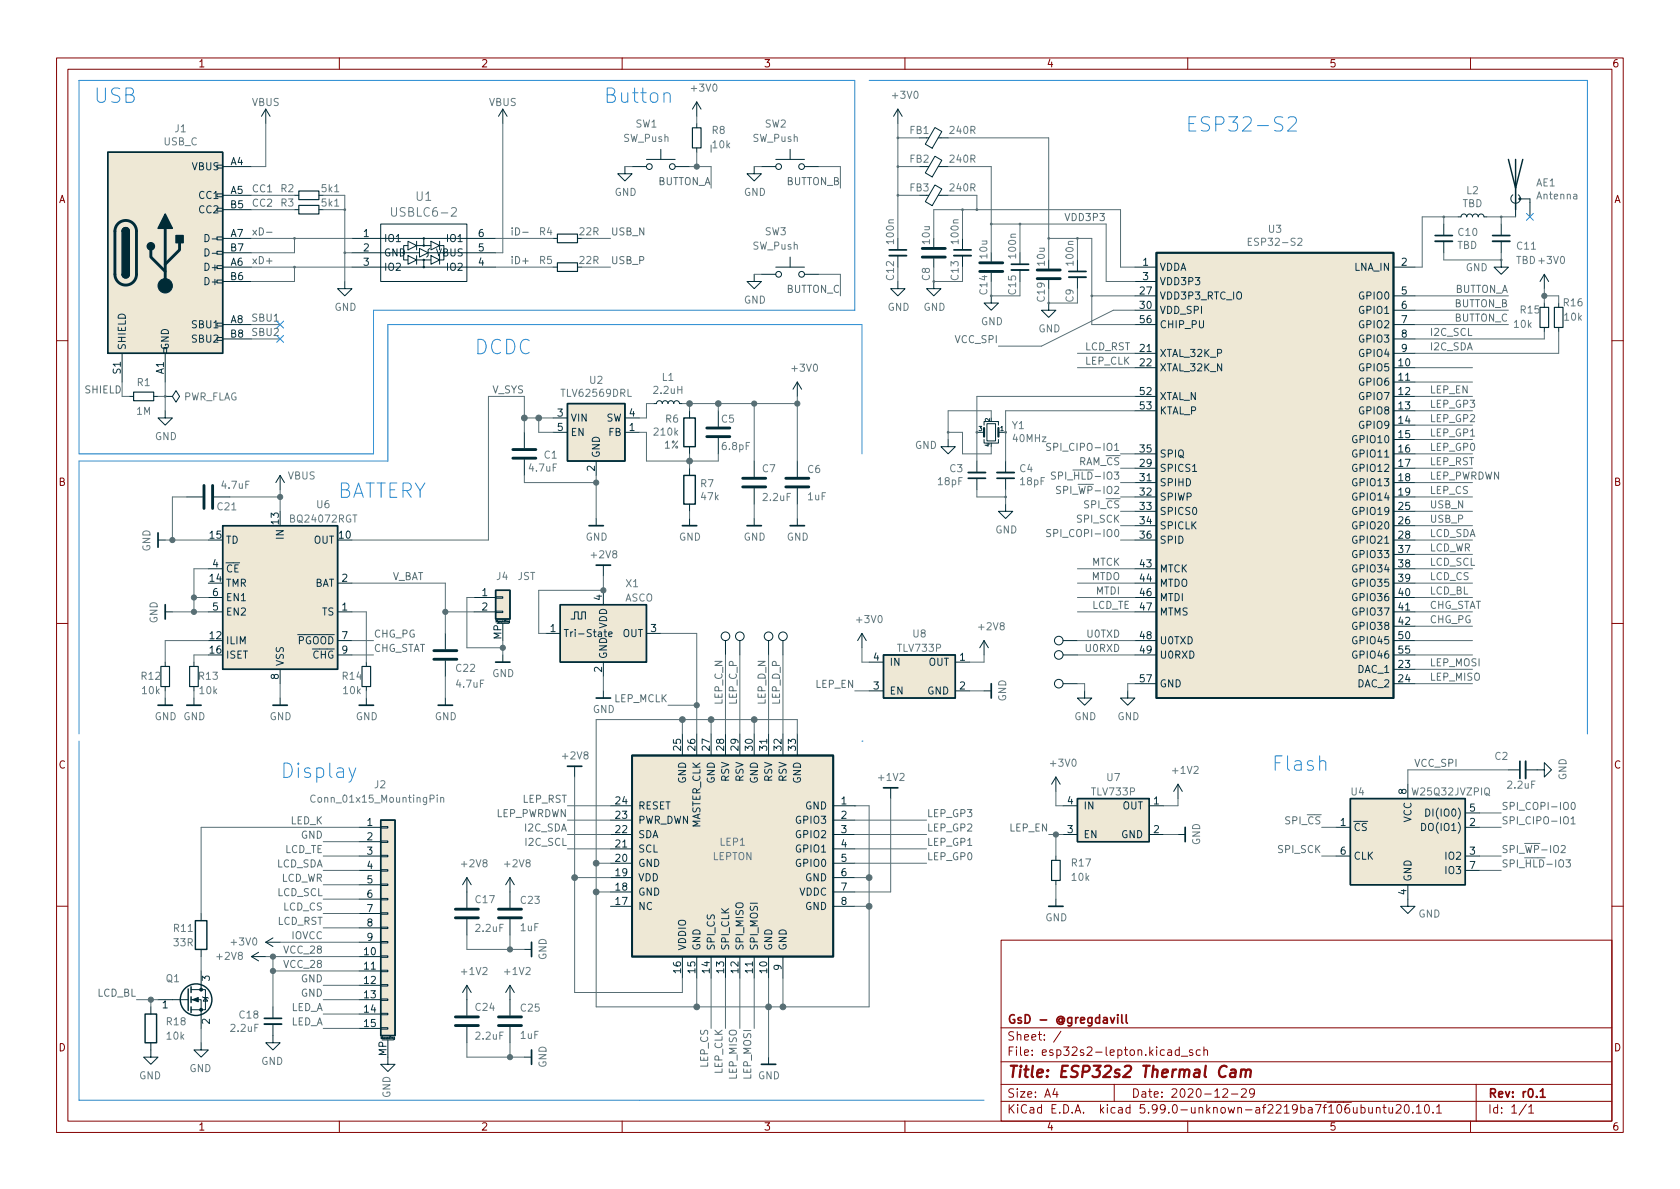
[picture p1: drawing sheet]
<svg xmlns="http://www.w3.org/2000/svg" width="297mm" height="210mm" viewBox="0 0 297 210" stroke-linecap="round" stroke-linejoin="round" font-family="sans-serif">
<defs><g id="words">
<g font-size="3.5" fill="#268bd2">
<text x="16.5" y="18.2">USB</text>
<text x="106.7" y="18.2">Button</text>
<text x="209.5" y="23.3">ESP32-S2</text>
<text x="83.8" y="62.7">DCDC</text>
<text x="59.7" y="88.1">BATTERY</text>
<text x="49.5" y="137.6">Display</text>
<text x="224.8" y="136.3">Flash</text>
</g>
<text font-size="2.8" fill="#840000" x="178" y="190.6">Title: ESP32s2 Thermal Cam</text>
<g font-size="2.1" fill="#657b83">
<text x="73.6" y="35.5">U1</text>
<text x="69.7" y="38.3">USBLC6-2</text>
</g>
<g font-size="2.1" fill="#840000">
<text x="178" y="184">Sheet: /</text>
<text x="178" y="181">GsD - @gregdavill</text>
<text x="178" y="186.7">File: esp32s2-lepton.kicad_sch</text>
<text x="178" y="196.9">KiCad E.D.A. kicad 5.99.0-unknown-af2219ba7f~106~ubuntu20.10.1</text>
<text x="178" y="194.1">Size: A4</text>
<text x="200" y="194.1">Date: 2020-12-29</text>
<text x="263" y="194.1">Rev: r0.1</text>
<text x="263" y="196.9">Id: 1/1</text>
</g>
<g font-size="1.8" fill="#840000">
<text x="35" y="11.9">1</text>
<text x="85" y="11.9">2</text>
<text x="135" y="11.9">3</text>
<text x="185" y="11.9">4</text>
<text x="235" y="11.9">5</text>
<text x="285" y="11.9">6</text>
<text x="10.3" y="35.9">A</text>
<text x="285.3" y="35.9">A</text>
<text x="10.3" y="85.9">B</text>
<text x="285.3" y="85.9">B</text>
<text x="10.3" y="135.9">C</text>
<text x="285.3" y="135.9">C</text>
<text x="10.3" y="185.9">D</text>
<text x="285.3" y="185.9">D</text>
<text x="35" y="199.9">1</text>
<text x="85" y="199.9">2</text>
<text x="135" y="199.9">3</text>
<text x="185" y="199.9">4</text>
<text x="235" y="199.9">5</text>
<text x="285" y="199.9">6</text>
</g>
<g font-size="1.8" fill="#657b83">
<text x="122.4" y="16.2">+3V0</text>
<text x="157.9" y="17.5">+3V0</text>
<text x="30.9" y="23.4">J1</text>
<text x="44.5" y="18.7">VBUS</text>
<text x="86.4" y="18.7">VBUS</text>
<text x="112.4" y="22.5">SW1</text>
<text x="125.9" y="23.7">R8</text>
<text x="135.2" y="22.5">SW2</text>
<text x="160.9" y="23.7">FB1</text>
<text x="168.1" y="23.7">240R</text>
<text x="28.9" y="25.7">USB_C</text>
<text x="110.2" y="25.1">SW_Push</text>
<text x="126.1" y="26.2">10k</text>
<text x="133.1" y="25.1">SW_Push</text>
<text x="160.9" y="28.8">FB2</text>
<text x="168.1" y="28.8">240R</text>
<text x="49.7" y="34">R2</text>
<text x="56.9" y="34">5k1</text>
<text x="108.7" y="34.6">GND</text>
<text x="131.5" y="34.6">GND</text>
<text x="160.9" y="33.8">FB3</text>
<text x="168.1" y="33.8">240R</text>
<text x="259.3" y="34.3">L2</text>
<text x="271.6" y="32.9">AE1</text>
<text x="271.8" y="35.2">Antenna</text>
<text x="49.7" y="36.5">R3</text>
<text x="56.9" y="36.5">5k1</text>
<text x="95.4" y="41.6">R4</text>
<text x="102.5" y="41.6">22R</text>
<text x="135.2" y="41.6">SW3</text>
<text x="224.3" y="41.2">U3</text>
<text x="257.9" y="41.7">C10</text>
<text x="258.5" y="36.6">TBD</text>
<text x="95.4" y="46.7">R5</text>
<text x="102.5" y="46.7">22R</text>
<text x="133.1" y="44.1">SW_Push</text>
<text x="158" y="43" transform="rotate(-90 158 43)">100n</text>
<text x="164.4" y="43.1" transform="rotate(-90 164.4 43.1)">10u</text>
<text x="169.5" y="43" transform="rotate(-90 169.5 43)">100n</text>
<text x="174.6" y="45.6" transform="rotate(-90 174.6 45.6)">10u</text>
<text x="179.6" y="45.5" transform="rotate(-90 179.6 45.5)">100n</text>
<text x="184.7" y="46.9" transform="rotate(-90 184.7 46.9)">10u</text>
<text x="189.8" y="46.8" transform="rotate(-90 189.8 46.8)">100n</text>
<text x="221.3" y="43.5">ESP32-S2</text>
<text x="257.6" y="44">TBD</text>
<text x="259.1" y="47.9">GND</text>
<text x="268" y="46.7">TBD +3V0</text>
<text x="268.3" y="44.1">C11</text>
<text x="131.5" y="53.7">GND</text>
<text x="158" y="49.5" transform="rotate(-90 158 49.5)">C12</text>
<text x="164.4" y="49.6" transform="rotate(-90 164.4 49.6)">C8</text>
<text x="169.5" y="49.5" transform="rotate(-90 169.5 49.5)">C13</text>
<text x="174.6" y="52" transform="rotate(-90 174.6 52)">C14</text>
<text x="179.6" y="52" transform="rotate(-90 179.6 52)">C15</text>
<text x="184.7" y="53.3" transform="rotate(-90 184.7 53.3)">C19</text>
<text x="189.8" y="53.4" transform="rotate(-90 189.8 53.4)">C9</text>
<text x="59.1" y="55">GND</text>
<text x="156.9" y="55">GND</text>
<text x="163.3" y="55">GND</text>
<text x="173.4" y="57.5">GND</text>
<text x="183.6" y="58.8">GND</text>
<text x="267.8" y="58">10k</text>
<text x="268.9" y="55.4">R15</text>
<text x="276.5" y="54.2">R16</text>
<text x="276.7" y="56.7">10k</text>
<text x="140.2" y="65.7">+3V0</text>
<text x="24.3" y="68.3">R1</text>
<text x="32.3" y="70.8">PWR_FLAG</text>
<text x="99.5" y="70.2">TLV62569DRL</text>
<text x="104.3" y="67.9">U2</text>
<text x="115.7" y="69.6">2.2uH</text>
<text x="117.1" y="67.3">L1</text>
<text x="24.2" y="73.3">1M</text>
<text x="27.4" y="77.8">GND</text>
<text x="115.8" y="77">210k</text>
<text x="117.7" y="74.7">R6</text>
<text x="127.6" y="74.7">C5</text>
<text x="179" y="75.9">Y1</text>
<text x="93.7" y="83.4">4.7uF</text>
<text x="96.2" y="81.1">C1</text>
<text x="127.8" y="79.6">6.8pF</text>
<text x="134.8" y="83.5">C7</text>
<text x="142.8" y="83.6">C6</text>
<text x="161.8" y="79.4">GND</text>
<text x="167.9" y="83.5">C3</text>
<text x="179.2" y="78.2">40MHz</text>
<text x="180.3" y="83.5">C4</text>
<text x="39.3" y="86.4">4.7uF</text>
<text x="50.9" y="84.8">VBUS</text>
<text x="56" y="89.9">U6</text>
<text x="123.9" y="86.1">R7</text>
<text x="124" y="88.4">47k</text>
<text x="135" y="88.6">2.2uF</text>
<text x="142.9" y="88.5">1uF</text>
<text x="165.9" y="85.8">18pF</text>
<text x="180.5" y="85.8">18pF</text>
<text x="38.5" y="90.2">C21</text>
<text x="51.5" y="92.4">BQ24072RGT</text>
<text x="103.5" y="95.6">GND</text>
<text x="120" y="95.6">GND</text>
<text x="131.5" y="95.6">GND</text>
<text x="139.1" y="95.6">GND</text>
<text x="176" y="94.3">GND</text>
<text x="26.6" y="97.5" transform="rotate(-90 26.6 97.5)">GND</text>
<text x="104.7" y="98.7">+2V8</text>
<text x="87.8" y="102.6">J4</text>
<text x="91.5" y="102.6">JST</text>
<text x="110.5" y="106.4">ASCO</text>
<text x="110.7" y="103.8">X1</text>
<text x="27.8" y="110.2" transform="rotate(-90 27.8 110.2)">GND</text>
<text x="151.6" y="110.2">+3V0</text>
<text x="161.4" y="112.7">U8</text>
<text x="173.2" y="111.4">+2V8</text>
<text x="80.7" y="118.8">C22</text>
<text x="87" y="119.7">GND</text>
<text x="158.8" y="115.3">TLV733P</text>
<text x="25" y="120.2">R12</text>
<text x="25.2" y="122.7">10k</text>
<text x="35.2" y="120.2">R13</text>
<text x="35.4" y="122.7">10k</text>
<text x="60.6" y="120.2">R14</text>
<text x="60.8" y="122.7">10k</text>
<text x="80.8" y="121.6">4.7uF</text>
<text x="177.9" y="124.1" transform="rotate(-90 177.9 124.1)">GND</text>
<text x="27.3" y="127.3">GND GND</text>
<text x="47.6" y="127.3">GND</text>
<text x="62.9" y="127.3">GND</text>
<text x="76.9" y="127.3">GND</text>
<text x="104.8" y="126.1">GND</text>
<text x="189.9" y="127.3">GND</text>
<text x="197.6" y="127.3">GND</text>
<text x="99.6" y="134.3">+2V8</text>
<text x="185.9" y="135.6">+3V0</text>
<text x="207.5" y="136.8">+1V2</text>
<text x="264.3" y="134.4">C2</text>
<text x="277" y="138" transform="rotate(-90 277 138)">GND</text>
<text x="55.7" y="141.9">Conn_01x15_MountingPin</text>
<text x="66.2" y="139.4">J2</text>
<text x="155.5" y="138.1">+1V2</text>
<text x="193.1" y="140.7">TLV733P</text>
<text x="195.7" y="138.1">U7</text>
<text x="238.9" y="140.7">U4</text>
<text x="249.9" y="140.7">W25Q32JVZPIQ</text>
<text x="266.7" y="139.4">2.2uF</text>
<text x="127.3" y="149.5">LEP1</text>
<text x="212.2" y="149.5" transform="rotate(-90 212.2 149.5)">GND</text>
<text x="81.7" y="153.4">+2V8</text>
<text x="89.4" y="153.4">+2V8</text>
<text x="126" y="152.1">LEPTON</text>
<text x="189.5" y="153.2">R17</text>
<text x="189.6" y="155.8">10k</text>
<text x="84.1" y="159.7">C17</text>
<text x="92.1" y="159.8">C23</text>
<text x="30.8" y="164.8">R11</text>
<text x="30.8" y="167.3">33R</text>
<text x="41" y="167.2">+3V0</text>
<text x="84.2" y="164.8">2.2uF</text>
<text x="92.1" y="164.7">1uF</text>
<text x="184.8" y="162.9">GND</text>
<text x="250.8" y="162.2">GND</text>
<text x="29.4" y="173.7">Q1</text>
<text x="38.5" y="169.7">+2V8</text>
<text x="81.7" y="172.4">+1V2</text>
<text x="89.4" y="172.4">+1V2</text>
<text x="96.6" y="169.8" transform="rotate(-90 96.6 169.8)">GND</text>
<text x="84.1" y="178.8">C24</text>
<text x="92.1" y="178.9">C25</text>
<text x="29.5" y="181.3">R18</text>
<text x="29.5" y="183.8">10k</text>
<text x="40.9" y="182.5">2.2uF</text>
<text x="42.4" y="180.1">C18</text>
<text x="84.2" y="183.8">2.2uF</text>
<text x="92.1" y="183.7">1uF</text>
<text x="24.6" y="190.8">GND</text>
<text x="33.5" y="189.6">GND</text>
<text x="46.2" y="188.3">GND</text>
<text x="96.6" y="188.8" transform="rotate(-90 96.6 188.8)">GND</text>
<text x="134" y="190.8">GND</text>
<text x="69" y="194.2" transform="rotate(-90 69 194.2)">GND</text>
</g>
<g font-size="1.8" fill="#073642">
<text x="40.8" y="29.2">A4</text>
<text x="33.9" y="30.1">VBUS</text>
<text x="35.3" y="35.2">CC1</text>
<text x="40.8" y="34.3">A5</text>
<text x="35.3" y="37.7">CC2</text>
<text x="40.8" y="41.9">A7</text>
<text x="40.8" y="36.8">B5</text>
<text x="64.3" y="41.9">1</text>
<text x="84.6" y="41.9">6</text>
<text x="36.6" y="47.9">D+</text>
<text x="37" y="42.8">D-</text>
<text x="37" y="45.3">D-</text>
<text x="40.8" y="47">A6</text>
<text x="40.8" y="44.4">B7</text>
<text x="64.3" y="44.4">2</text>
<text x="64.3" y="47">3</text>
<text x="67.8" y="42.8">IO1</text>
<text x="67.8" y="45.3">GND</text>
<text x="67.8" y="47.9">IO2</text>
<text x="77.1" y="45.3">VBUS</text>
<text x="79.2" y="47.9">IO2</text>
<text x="79.2" y="42.8">IO1</text>
<text x="84.6" y="47">4</text>
<text x="84.6" y="44.4">5</text>
<text x="202.1" y="47">1</text>
<text x="205" y="47.9">VDDA</text>
<text x="239.5" y="47.9">LNA_IN</text>
<text x="247.8" y="47">2</text>
<text x="36.6" y="50.4">D+</text>
<text x="40.8" y="49.5">B6</text>
<text x="201.6" y="52.1">27</text>
<text x="202.1" y="49.5">3</text>
<text x="205" y="50.4">VDD3P3</text>
<text x="205" y="53">VDD3P3_RTC_IO</text>
<text x="240.5" y="53">GPIO0</text>
<text x="247.8" y="52.1">5</text>
<text x="34.1" y="58">SBU1</text>
<text x="40.8" y="57.1">A8</text>
<text x="40.8" y="59.7">B8</text>
<text x="201.6" y="54.6">30</text>
<text x="201.6" y="57.1">56</text>
<text x="205" y="55.5">VDD_SPI</text>
<text x="205" y="58">CHIP_PU</text>
<text x="240.5" y="55.5">GPIO1</text>
<text x="240.5" y="58">GPIO2</text>
<text x="247.8" y="54.6">6</text>
<text x="247.8" y="57.1">7</text>
<text x="247.8" y="59.7">8</text>
<text x="22.2" y="62" transform="rotate(-90 22.2 62)">SHIELD</text>
<text x="29.8" y="62" transform="rotate(-90 29.8 62)">GND</text>
<text x="34.1" y="60.6">SBU2</text>
<text x="201.6" y="62.2">21</text>
<text x="201.6" y="64.8">22</text>
<text x="205" y="63.1">XTAL_32K_P</text>
<text x="205" y="65.7">XTAL_32K_N</text>
<text x="240.5" y="60.6">GPIO3</text>
<text x="240.5" y="63.1">GPIO4</text>
<text x="240.5" y="65.7">GPIO5</text>
<text x="247.3" y="64.8">10</text>
<text x="247.8" y="62.2">9</text>
<text x="21.3" y="66.1" transform="rotate(-90 21.3 66.1)">S1</text>
<text x="29" y="66.1" transform="rotate(-90 29 66.1)">A1</text>
<text x="201.6" y="69.8">52</text>
<text x="205" y="70.7">XTAL_N</text>
<text x="240.5" y="68.2">GPIO6</text>
<text x="240.5" y="70.7">GPIO7</text>
<text x="247.3" y="67.3">11</text>
<text x="247.3" y="69.8">12</text>
<text x="98.6" y="73.7">3</text>
<text x="98.6" y="76.2">5</text>
<text x="100.8" y="74.5">VIN</text>
<text x="100.8" y="77.1">EN</text>
<text x="107.1" y="74.5">SW</text>
<text x="107.6" y="77.1">FB</text>
<text x="111.3" y="76.2">1</text>
<text x="111.3" y="73.7">4</text>
<text x="201.6" y="72.4">53</text>
<text x="205" y="73.3">KTAL_P</text>
<text x="240.5" y="73.3">GPIO8</text>
<text x="240.5" y="75.8">GPIO9</text>
<text x="247.3" y="72.4">13</text>
<text x="247.3" y="74.9">14</text>
<text x="247.3" y="77.5">15</text>
<text x="105.2" y="83.3" transform="rotate(-90 105.2 83.3)">2</text>
<text x="106" y="81" transform="rotate(-90 106 81)">GND</text>
<text x="201.6" y="82.5">29</text>
<text x="201.6" y="80">35</text>
<text x="205" y="83.4">SPICS1</text>
<text x="205" y="80.9">SPIQ</text>
<text x="239.5" y="78.4">GPIO10</text>
<text x="239.5" y="80.9">GPIO11</text>
<text x="239.5" y="83.4">GPIO12</text>
<text x="247.3" y="80">16</text>
<text x="247.3" y="82.5">17</text>
<text x="201.6" y="85.1">31</text>
<text x="201.6" y="87.6">32</text>
<text x="205" y="86">SPIHD</text>
<text x="205" y="88.5">SPIWP</text>
<text x="239.5" y="86">GPIO13</text>
<text x="239.5" y="88.5">GPIO14</text>
<text x="247.3" y="85.1">18</text>
<text x="247.3" y="87.6">19</text>
<text x="37.1" y="95.2">15</text>
<text x="49.3" y="92.7" transform="rotate(-90 49.3 92.7)">13</text>
<text x="50.2" y="95.2" transform="rotate(-90 50.2 95.2)">IN</text>
<text x="60" y="95.2">10</text>
<text x="201.6" y="90.2">33</text>
<text x="201.6" y="92.7">34</text>
<text x="201.6" y="95.2">36</text>
<text x="205" y="91.1">SPICS0</text>
<text x="205" y="93.6">SPICLK</text>
<text x="239.5" y="91.1">GPIO19</text>
<text x="239.5" y="93.6">GPIO20</text>
<text x="247.3" y="90.2">25</text>
<text x="247.3" y="92.7">26</text>
<text x="247.3" y="95.2">28</text>
<text x="37.6" y="100.3">4</text>
<text x="39.9" y="96.1">TD</text>
<text x="39.9" y="101.2">~CE</text>
<text x="55.4" y="96.1">OUT</text>
<text x="201.6" y="100.3">43</text>
<text x="205" y="96.1">SPID</text>
<text x="205" y="101.2">MTCK</text>
<text x="239.5" y="96.1">GPIO21</text>
<text x="239.5" y="98.7">GPIO33</text>
<text x="239.5" y="101.2">GPIO34</text>
<text x="247.3" y="97.8">37</text>
<text x="247.3" y="100.3">38</text>
<text x="37.1" y="102.9">14</text>
<text x="37.6" y="107.9">5</text>
<text x="37.6" y="105.4">6</text>
<text x="39.9" y="103.8">TMR</text>
<text x="39.9" y="106.3">EN1</text>
<text x="55.5" y="103.8">BAT</text>
<text x="60.5" y="107.9">1</text>
<text x="60.5" y="102.9">2</text>
<text x="85.2" y="105.4">1</text>
<text x="85.2" y="107.9">2</text>
<text x="106.4" y="106.2" transform="rotate(-90 106.4 106.2)">4</text>
<text x="201.6" y="102.9">44</text>
<text x="201.6" y="105.4">46</text>
<text x="201.6" y="107.9">47</text>
<text x="205" y="103.8">MTDO</text>
<text x="205" y="106.3">MTDI</text>
<text x="239.5" y="103.8">GPIO35</text>
<text x="239.5" y="106.3">GPIO36</text>
<text x="247.3" y="102.9">39</text>
<text x="247.3" y="105.4">40</text>
<text x="247.3" y="107.9">41</text>
<text x="37.1" y="113">12</text>
<text x="39.9" y="113.9">ILIM</text>
<text x="39.9" y="108.8">EN2</text>
<text x="52.6" y="113.9">~PGOOD</text>
<text x="56.9" y="108.8">TS</text>
<text x="60.5" y="113">7</text>
<text x="88.6" y="113.1" transform="rotate(-90 88.6 113.1)">MP</text>
<text x="97.3" y="111.8">1</text>
<text x="99.6" y="112.6">Tri-State</text>
<text x="107.3" y="111.2" transform="rotate(-90 107.3 111.2)">VDD</text>
<text x="110.1" y="112.6">OUT</text>
<text x="115.1" y="111.8">3</text>
<text x="201.6" y="113">48</text>
<text x="205" y="108.8">MTMS</text>
<text x="205" y="113.9">U0TXD</text>
<text x="239.5" y="108.8">GPIO37</text>
<text x="239.5" y="111.4">GPIO38</text>
<text x="239.5" y="113.9">GPIO45</text>
<text x="247.3" y="110.5">42</text>
<text x="247.3" y="113">50</text>
<text x="37.1" y="115.6">16</text>
<text x="39.9" y="116.5">ISET</text>
<text x="50.2" y="117.9" transform="rotate(-90 50.2 117.9)">VSS</text>
<text x="55.3" y="116.5">~CHG</text>
<text x="60.5" y="115.6">9</text>
<text x="106.4" y="118.9" transform="rotate(-90 106.4 118.9)">2</text>
<text x="107.3" y="116.6" transform="rotate(-90 107.3 116.6)">GND</text>
<text x="154.4" y="116.8">4</text>
<text x="157.2" y="117.7">IN</text>
<text x="164.2" y="117.7">OUT</text>
<text x="169.7" y="116.8">1</text>
<text x="201.6" y="115.6">49</text>
<text x="205" y="116.5">U0RXD</text>
<text x="239.5" y="116.5">GPIO46</text>
<text x="240.1" y="119">DAC_1</text>
<text x="247.3" y="118.1">23</text>
<text x="247.3" y="115.6">55</text>
<text x="49.3" y="120.1" transform="rotate(-90 49.3 120.1)">8</text>
<text x="154.4" y="121.9">3</text>
<text x="157.2" y="122.8">EN</text>
<text x="164" y="122.8">GND</text>
<text x="169.7" y="121.9">2</text>
<text x="201.6" y="120.6">57</text>
<text x="205" y="121.5">GND</text>
<text x="240.1" y="121.5">DAC_2</text>
<text x="247.3" y="120.6">24</text>
<text x="120.4" y="132.7" transform="rotate(-90 120.4 132.7)">25</text>
<text x="122.9" y="132.7" transform="rotate(-90 122.9 132.7)">26</text>
<text x="125.5" y="132.7" transform="rotate(-90 125.5 132.7)">27</text>
<text x="128" y="132.7" transform="rotate(-90 128 132.7)">28</text>
<text x="130.6" y="132.7" transform="rotate(-90 130.6 132.7)">29</text>
<text x="133.1" y="132.7" transform="rotate(-90 133.1 132.7)">30</text>
<text x="135.6" y="132.7" transform="rotate(-90 135.6 132.7)">31</text>
<text x="138.2" y="132.7" transform="rotate(-90 138.2 132.7)">32</text>
<text x="140.7" y="132.7" transform="rotate(-90 140.7 132.7)">33</text>
<text x="108.9" y="142.2">24</text>
<text x="112.8" y="143.1">RESET~</text>
<text x="121.3" y="138.5" transform="rotate(-90 121.3 138.5)">GND~</text>
<text x="126.4" y="138.5" transform="rotate(-90 126.4 138.5)">GND~</text>
<text x="128.9" y="138.3" transform="rotate(-90 128.9 138.3)">RSV~</text>
<text x="131.4" y="138.3" transform="rotate(-90 131.4 138.3)">RSV~</text>
<text x="134" y="138.5" transform="rotate(-90 134 138.5)">GND~</text>
<text x="136.5" y="138.3" transform="rotate(-90 136.5 138.3)">RSV~</text>
<text x="139.1" y="138.3" transform="rotate(-90 139.1 138.3)">RSV~</text>
<text x="141.6" y="138.5" transform="rotate(-90 141.6 138.5)">GND</text>
<text x="142.4" y="143.1">GND</text>
<text x="148.7" y="142.2">1</text>
<text x="188.7" y="142.2">4</text>
<text x="191.5" y="143.1">IN</text>
<text x="198.5" y="143.1">OUT</text>
<text x="204" y="142.2">1</text>
<text x="248.7" y="140.4" transform="rotate(-90 248.7 140.4)">8</text>
<text x="259.9" y="143.5">5</text>
<text x="64.9" y="146">1</text>
<text x="64.9" y="148.6">2</text>
<text x="108.9" y="149.9">21</text>
<text x="108.9" y="147.3">22</text>
<text x="108.9" y="144.8">23</text>
<text x="112.8" y="148.2">SDA~</text>
<text x="112.8" y="145.7">PWR_DWN</text>
<text x="123.8" y="146.7" transform="rotate(-90 123.8 146.7)">MASTER_CLK~</text>
<text x="140.9" y="145.7">GPIO3</text>
<text x="140.9" y="148.2">GPIO2</text>
<text x="148.7" y="144.8">2</text>
<text x="148.7" y="147.3">3</text>
<text x="148.7" y="149.9">4</text>
<text x="188.7" y="147.3">3</text>
<text x="191.5" y="148.2">EN</text>
<text x="198.3" y="148.2">GND</text>
<text x="204" y="147.3">2</text>
<text x="237" y="146">1</text>
<text x="239.3" y="146.9">~CS</text>
<text x="249.6" y="145.5" transform="rotate(-90 249.6 145.5)">VCC</text>
<text x="251.9" y="146.9">DO(IO1)</text>
<text x="252.8" y="144.4">DI(IO0)</text>
<text x="259.9" y="146">2</text>
<text x="64.9" y="151.1">3</text>
<text x="64.9" y="153.7">4</text>
<text x="108.9" y="154.9">19</text>
<text x="108.9" y="152.4">20</text>
<text x="112.8" y="155.8">VDD~</text>
<text x="112.8" y="153.3">GND~</text>
<text x="112.8" y="150.7">SCL~</text>
<text x="140.9" y="150.7">GPIO1</text>
<text x="140.9" y="153.3">GPIO0</text>
<text x="142.4" y="155.8">GND</text>
<text x="148.7" y="152.4">5</text>
<text x="148.7" y="154.9">6</text>
<text x="237" y="151.1">6</text>
<text x="239.3" y="152">CLK</text>
<text x="249.6" y="156" transform="rotate(-90 249.6 156)">GND</text>
<text x="255.7" y="152">IO2</text>
<text x="255.7" y="154.6">IO3</text>
<text x="259.9" y="151.1">3</text>
<text x="259.9" y="153.7">7</text>
<text x="64.9" y="156.2">5</text>
<text x="64.9" y="158.7">6</text>
<text x="64.9" y="161.3">7</text>
<text x="108.9" y="160">17</text>
<text x="108.9" y="157.5">18</text>
<text x="112.8" y="160.9">NC</text>
<text x="112.8" y="158.4">GND~</text>
<text x="141.3" y="158.4">VDDC</text>
<text x="142.4" y="160.9">GND</text>
<text x="148.7" y="157.5">7</text>
<text x="148.7" y="160">8</text>
<text x="248.7" y="158.2" transform="rotate(-90 248.7 158.2)">4</text>
<text x="64.9" y="163.8">8</text>
<text x="64.9" y="166.4">9</text>
<text x="37.1" y="173.5" transform="rotate(-90 37.1 173.5)">3</text>
<text x="64.4" y="168.9">10</text>
<text x="64.4" y="171.4">11</text>
<text x="64.4" y="174">12</text>
<text x="120.4" y="172" transform="rotate(-90 120.4 172)">16</text>
<text x="121.3" y="168.1" transform="rotate(-90 121.3 168.1)">VDDIO</text>
<text x="122.9" y="172" transform="rotate(-90 122.9 172)">15</text>
<text x="123.8" y="168.1" transform="rotate(-90 123.8 168.1)">GND~</text>
<text x="125.5" y="172" transform="rotate(-90 125.5 172)">14</text>
<text x="126.4" y="168.1" transform="rotate(-90 126.4 168.1)">SPI_CS~</text>
<text x="128" y="172" transform="rotate(-90 128 172)">13</text>
<text x="128.9" y="168.1" transform="rotate(-90 128.9 168.1)">SPI_CLK</text>
<text x="130.6" y="172" transform="rotate(-90 130.6 172)">12</text>
<text x="131.4" y="168.1" transform="rotate(-90 131.4 168.1)">SPI_MISO</text>
<text x="133.1" y="172" transform="rotate(-90 133.1 172)">11</text>
<text x="134" y="168.1" transform="rotate(-90 134 168.1)">SPI_MOSI</text>
<text x="135.6" y="172" transform="rotate(-90 135.6 172)">10</text>
<text x="136.5" y="168.1" transform="rotate(-90 136.5 168.1)">GND</text>
<text x="138.2" y="171.6" transform="rotate(-90 138.2 171.6)">9</text>
<text x="139.1" y="168.1" transform="rotate(-90 139.1 168.1)">GND</text>
<text x="28.7" y="178.3">1</text>
<text x="64.4" y="176.5">13</text>
<text x="64.4" y="179.1">14</text>
<text x="37.1" y="181.1" transform="rotate(-90 37.1 181.1)">2</text>
<text x="64.4" y="181.6">15</text>
<text x="68.3" y="186.7" transform="rotate(-90 68.3 186.7)">MP</text>
</g>
<g font-size="1.8" fill="#586e75">
<text x="44.4" y="34">CC1</text>
<text x="116.1" y="32.7">BUTTON_A</text>
<text x="139" y="32.7">BUTTON_B</text>
<text x="44.4" y="36.5">CC2</text>
<text x="44.4" y="41.6">xD-</text>
<text x="90.2" y="41.6">iD-</text>
<text x="107.9" y="41.6">USB_N</text>
<text x="188.7" y="39.1">VDD3P3</text>
<text x="44.4" y="46.7">xD+</text>
<text x="90.2" y="46.7">iD+</text>
<text x="107.9" y="46.7">USB_P</text>
<text x="139" y="51.8">BUTTON_C</text>
<text x="257.1" y="51.8">BUTTON_A</text>
<text x="44.8" y="59.4">SBU2</text>
<text x="44.8" y="56.9">SBU1</text>
<text x="252.7" y="59.4">I2C_SCL</text>
<text x="257.1" y="56.9">BUTTON_C</text>
<text x="257.1" y="54.3">BUTTON_B</text>
<text x="169" y="60.7">VCC_SPI</text>
<text x="191.8" y="61.9">LCD_RST</text>
<text x="191.8" y="64.5">LEP_CLK</text>
<text x="252.7" y="61.9">I2C_SDA</text>
<text x="15.1" y="69.6">SHIELD</text>
<text x="87" y="69.6">V_SYS</text>
<text x="252.7" y="69.6">LEP_EN</text>
<text x="252.7" y="74.6">LEP_GP2</text>
<text x="252.7" y="72.1">LEP_GP3</text>
<text x="252.7" y="77.2">LEP_GP1</text>
<text x="186.5" y="79.7">SPI_CIPO-IO1</text>
<text x="190.7" y="82.3">RAM_~CS</text>
<text x="252.7" y="79.7">LEP_GP0</text>
<text x="252.7" y="82.3">LEP_RST</text>
<text x="187.2" y="84.8">SPI_~HLD~-IO3</text>
<text x="188" y="87.3">SPI_~WP~-IO2</text>
<text x="191.8" y="89.9">SPI_~CS</text>
<text x="252.7" y="87.3">LEP_CS</text>
<text x="252.7" y="89.9">USB_N</text>
<text x="252.7" y="84.8">LEP_PWRDWN</text>
<text x="186.5" y="95">SPI_COPI-IO0</text>
<text x="190.6" y="92.4">SPI_SCK</text>
<text x="252.7" y="95">LCD_SDA</text>
<text x="252.7" y="92.4">USB_P</text>
<text x="193" y="100">MTCK</text>
<text x="252.7" y="100">LCD_SCL</text>
<text x="252.7" y="97.5">LCD_WR</text>
<text x="69.1" y="102.6">V_BAT</text>
<text x="192.9" y="102.6">MTDO</text>
<text x="193" y="107.7">LCD_TE</text>
<text x="193.8" y="105.1">MTDI</text>
<text x="252.7" y="105.1">LCD_BL</text>
<text x="252.7" y="102.6">LCD_CS</text>
<text x="252.7" y="107.7">CHG_STAT</text>
<text x="66" y="112.7">CHG_PG</text>
<text x="192.3" y="112.7">U0TXD</text>
<text x="252.7" y="110.2">CHG_PG</text>
<text x="66" y="115.3">CHG_STAT</text>
<text x="192.1" y="115.3">U0RXD</text>
<text x="252.7" y="117.8">LEP_MOSI</text>
<text x="108.6" y="124.2">LEP_MCLK</text>
<text x="127.7" y="124.7" transform="rotate(-90 127.7 124.7)">LEP_C_N</text>
<text x="130.3" y="124.7" transform="rotate(-90 130.3 124.7)">LEP_C_P</text>
<text x="135.4" y="124.7" transform="rotate(-90 135.4 124.7)">LEP_D_N</text>
<text x="137.9" y="124.7" transform="rotate(-90 137.9 124.7)">LEP_D_P</text>
<text x="144.2" y="121.6">LEP_EN</text>
<text x="252.7" y="120.4">LEP_MISO</text>
<text x="250.2" y="135.6">VCC_SPI</text>
<text x="92.4" y="141.9">LEP_RST</text>
<text x="265.4" y="143.2">SPI_COPI-IO0</text>
<text x="51.4" y="145.8">LED_K</text>
<text x="53.2" y="148.3">GND</text>
<text x="87.6" y="144.5">LEP_PWRDWN</text>
<text x="92.9" y="147">I2C_SDA</text>
<text x="93.1" y="149.6">I2C_SCL</text>
<text x="163.8" y="149.6">LEP_GP1</text>
<text x="163.8" y="144.5">LEP_GP3</text>
<text x="163.8" y="147">LEP_GP2</text>
<text x="178.5" y="147">LEP_EN</text>
<text x="227.4" y="145.8">SPI_~CS</text>
<text x="265.4" y="145.8">SPI_CIPO-IO1</text>
<text x="48.8" y="153.4">LCD_SDA</text>
<text x="49.6" y="155.9">LCD_WR</text>
<text x="50.3" y="150.8">LCD_TE</text>
<text x="163.8" y="152.1">LEP_GP0</text>
<text x="226.1" y="150.8">SPI_SCK</text>
<text x="265.4" y="153.4">SPI_~HLD~-IO3</text>
<text x="265.4" y="150.8">SPI_~WP~-IO2</text>
<text x="49" y="158.5">LCD_SCL</text>
<text x="50.1" y="161">LCD_CS</text>
<text x="49" y="163.5">LCD_RST</text>
<text x="51.5" y="166.1">IOVCC</text>
<text x="50.5" y="168.6">VCC_28</text>
<text x="50.5" y="171.2">VCC_28</text>
<text x="53.2" y="173.7">GND</text>
<text x="17.2" y="176.2">LCD_BL</text>
<text x="51.4" y="178.8">LED_A</text>
<text x="53.2" y="176.2">GND</text>
<text x="51.4" y="181.3">LED_A</text>
<text x="125.2" y="188.7" transform="rotate(-90 125.2 188.7)">LEP_CS</text>
<text x="127.7" y="189.9" transform="rotate(-90 127.7 189.9)">LEP_CLK</text>
<text x="130.3" y="190.8" transform="rotate(-90 130.3 190.8)">LEP_MISO</text>
<text x="132.8" y="190.8" transform="rotate(-90 132.8 190.8)">LEP_MOSI</text>
</g>
<text font-size="1.8" fill="#6c7160" x="117.5" y="79.3">1%</text>
<g font-size="1.1" fill="#073642">
<text x="173.1" y="76.2">3</text>
<text x="175" y="74.5" transform="rotate(-90 175 74.5)">2</text>
<text x="176.9" y="76.2">1</text>
<text x="175" y="79" transform="rotate(-90 175 79)">4</text>
</g>
<g font-size=".5" fill="#002b36">
<text x="87.7" y="110.1">Mounting</text>
<text x="67.4" y="183.7">Mounting</text>
</g>
</g></defs>
<g fill="none" stroke="#840000" stroke-width=".18">
<path d="M10 10.2h277v190.1h-277zM12 12.2h273v186.1h-273zM60 10.2v2M110 10.2v2M160 10.2v2M210 10.2v2M260 10.2v2M10 60.2h2M285 60.2h2M10 110.2h2M285 110.2h2M10 160.2h2"/>
<path d="M177 166.3h108v32h-108zM285 160.2h2M60 198.3v2M110 198.3v2M160 198.3v2M177 194.8h108M177 191.8h108M177 187.8h108M177 181.8h108M186.5 192.5l-.4 1h1M186.9 193v1M187.6 182.4l-1.3 1.9"/>
<path d="M197 191.8v3M208.5 185.7l-.4-.1-.3 .3v.4l.1 .3h.6M208.5 185.1v1.5M208.9 186.8h1.1M210 198.3v2M210.9 185.7l-.4-.1-.2 .2 .1 .3 .5 .1v.4h-.6M212.2 185.7l-.4-.1-.3 .3v.4l.1 .3h.6M212.9 185.8l.2-.2 .3 .1 .1 .9M212.9 185.1v1.5M216.2 192.7l.6-.2 .2 .2 .1 .3-1 1h1M217.7 193.5h1.2M219.5 192.7l.6-.2 .2 .2 .1 .3-1 1h1"/>
<path d="M221.8 193.2l-.3 .3h-.3l-.3-.3 .2-.6 .4-.1 .2 .2a.99 .99 0 0 1-.3 1.3h-.3M242 195.8l.1 1h.3l.2-.1M242.6 195.8v1M243.4 196l.2-.2 .3 .1 .1 .9M243.4 195.8v1M244.5 195.8h.6M244.7 195.3v1.3l.4 .2M245.6 195.8v1h.4l.2-.1M246.2 195.8v1M246.9 195.5l.5-.2 .2 .2 .1 .3-.9 1h.9M248.5 195.4l.1-.1a.81 .81 0 0 1 .6 .7 .81 .81 0 0 1-.3 .8h-.1a.81 .81 0 0 1-.6-.6 .81 .81 0 0 1 .3-.8zM249.8 196.7v.1"/>
<path d="M250.4 195.8l.5-.5v1.5M250.4 196.8h.9M252 195.5l.2-.2a.81 .81 0 0 1 .6 .7 .81 .81 0 0 1-.3 .8h-.1a.81 .81 0 0 1-.4-1.3zM253.4 196.7v.1M254 195.8l.4-.5v1.5M254 196.8h.9M260 198.3v2M261 191.8v6.5M269.9 195.3l-1.3 1.9M270.3 195.8l.4-.5v1.5M270.3 196.8h.9"/>
</g>
<path d="M196.3 179.9l.4 1 .4-1M197.6 179.4v.2M197.6 179.9v1M198.3 179.4v1.3l.3 .2M199.1 179.4v1.3l.2 .2M272.3 193l.5-.5v1.5M272.3 194h.9" fill="none" stroke="#840000" stroke-width=".3"/>
<path d="M216.9 188.7a.88 .88 0 0 0-1-.1 .88 .88 0 0 0-.4 1 .69 .69 0 0 0 .3 .8 .69 .69 0 0 0 .9-.1M217.7 189.2l.2-.1 .5 .1v1.3M218.5 189.6l-.7 .1a.4 .4 0 0 0-.3 .3 .4 .4 0 0 0 .2 .5l.7-.1M219.5 189.3a.49 .49 0 0 1 .8 .1l-.1 1.1M219.5 189.1l-.2 1.4M220.3 189.4a.5 .5 0 0 1 .8-.2l-.1 1.3" fill="none" stroke="#840000" stroke-width=".4"/>
<g fill="none" stroke="#002b36" stroke-width=".18">
<path d="M47 19.3l-.8 1.3M47 19.3v2.5M47 19.3l.8 1.3M88.9 19.3l-.8 1.3M88.9 19.3v2.5M88.9 19.3l.8 1.3M123.2 18v2.6M123.2 18l-.8 1.3M123.2 18l.8 1.3M158.7 19.3v2.5M158.7 19.3l-.7 1.3M158.7 19.3l.8 1.3"/>
<path d="M38.4 34.3h1v.5h-1zM38.4 29.2h1v.5h-1zM39.4 37.1h5M39.4 29.5h5M39.4 34.5h5M52.1 37.1h.7M52.1 34.5h.7M67.3 39.6h15.2v10.2h-15.2zM110.5 29.5v1.2h1.3l-1.3 1.3-1.3-1.3h1.3M111.8 29.5h2.5M114.3 28.2h5.1M116.8 26.4v1.8"/>
<path d="M119.4 29.5h2.5M123.2 21.8v.8M123.2 26.2v.7M133.3 29.5v1.2h1.3l-1.3 1.3-1.2-1.3h1.2M134.6 29.5h2.6M137.2 28.2h5M139.7 26.4v1.8M142.2 29.5h2.6M162.6 29.5h1.6M162.6 34.5h1.6M162.6 24.4h1.6M165.3 32.7l1.2 .7-1.7 3-1.2-.7z"/>
<path d="M165.3 27.6l1.2 .7-1.7 3-1.2-.7zM165.3 22.5l1.2 .8-1.7 2.9-1.2-.7zM165.9 29.5h1.7M165.9 34.5h1.7M165.9 24.4h1.7M255.3 39.6v1.9M257.8 38.3h.5l.2-.3 .3-.2 .4 .2 .1 .3 .2-.3 .3-.2 .4 .2 .1 .3 .3-.4h.4l.3 .2 .1 .2 .1-.3 .4-.2 .3 .2 .2 .3h.5M265.4 39.6v1.9M267.5 34.5a.82 .82 0 0 0-.1 1.2 .82 .82 0 0 0 1.2 0 .82 .82 0 0 0-.1-1.2M268 33.3v5M268.7 35.2h1.8v3.1M38.4 59.7h1v.5h-1z"/>
<path d="M38.4 57.1h1v.6h-1zM39.4 47.2h5M39.4 42.2h5M39.4 57.4h5M39.4 49.8h5M39.4 44.7h5M39.4 59.9h5M61 49.8v1.2h1.2l-1.2 1.3-1.3-1.3h1.3M62.2 47.2h25.4M62.2 42.2h25.4M62.2 44.7h12M72.1 45.2l1.6 .8-1.6 .7z"/>
<path d="M72.1 42.7l1.6 .7-1.6 .8zM73.7 46h2.5M73.7 42.7v1.5M73.7 45.2v1.5M73.7 43.4h2.5M74.2 43.9l1.5 .8-1.5 .8zM74.9 42.2v1.2M74.9 46v1.2M75.7 44.7h11.9M75.9 43.9l-.2 .3v1l-.3 .3M76.2 45.2l1.5 .8-1.5 .7zM76.2 42.7l1.5 .7-1.5 .8z"/>
<path d="M77.7 42.7v1.5M77.7 45.2v1.5M97.8 47.2h.8M97.8 42.2h.8M133.3 48.5v1.3h1.3l-1.3 1.2-1.2-1.2h1.2M134.6 48.5h2.6M137.2 47.2h5M139.7 45.5v1.7M142.2 48.5h2.6M158.7 49.8v1.2h1.3l-1.3 1.3-1.2-1.3h1.2M158.7 42.2v1.9M158.7 45.2v2"/>
<path d="M165.1 49.8v1.2h1.3l-1.3 1.3-1.3-1.3h1.3M165.1 42.2v1.5M165.1 45.7v1.5M170.2 42.2v1.9M170.2 45.2v2M175.3 52.3v1.3h1.2l-1.2 1.3-1.3-1.3h1.3M175.3 44.7v1.5M175.3 48.3v1.5M180.3 44.7v1.9M180.3 47.7v2.1M185.4 53.6v1.3h1.3l-1.3 1.2-1.3-1.2h1.3M185.4 46v1.5"/>
<path d="M185.4 49.5v1.5M190.5 46v1.9M190.5 49v2M200.7 47.2h3.8M200.7 57.4h3.8M200.7 49.8h3.8M200.7 52.3h3.8M200.7 54.9h3.8M246.4 47.2h3.8M246.4 57.4h3.8M246.4 59.9h3.8M246.4 52.3h3.8"/>
<path d="M246.4 54.9h3.8M255.3 42.7v2M265.4 46v1.2h1.3l-1.3 1.3-1.2-1.3h1.2M265.4 42.7v2M273 48.5v2.5M273 53.6v.8M273 57.9v.8M273 48.5l-.7 1.3M273 48.5l.8 1.3M275.6 53.6v.8M275.6 57.9v.8M21.6 62.5v5.1"/>
<path d="M22.9 70.1h.7M27.2 70.1h.7M29.2 70.1h1.3l.6-1 .6 1-.6 1-.6-1M29.2 70.1h.1M29.2 72.6v1.3h1.3l-1.3 1.3-1.3-1.3h1.3M29.2 62.5v5.1M92.7 76.4v2.8M97.8 76.4h2.5M97.8 73.9h2.5M110.5 76.4h2.5M110.5 73.9h2.5M115.6 71.4h.5l.1-.4 .4-.1 .3 .1 .2 .4 .1-.4 .3-.1 .4 .1 .2 .4 .2-.4 .4-.1 .3 .1 .1 .4 .2-.4 .3-.1 .4 .1 .1 .4h.5"/>
<path d="M121.9 72.6v1.3M121.9 79v1.3M127 72.6v2.8M127 77.5v2.8M141 67.6v2.5M141 67.6l-.8 1.2M141 67.6l.7 1.2M167.6 77.7v1.3h1.3l-1.3 1.3-1.2-1.3h1.2M172.7 76.4h1.3M174 75.2v-.7h2.5v.7M174 77.7v.7h2.5v-.7M174.5 74.9h1.5v3.1h-1.5z"/>
<path d="M176.5 76.4h1.3M200.7 62.5h3.8M200.7 65h3.8M200.7 70.1h3.8M200.7 72.6h3.8M246.4 62.5h3.8M246.4 65h3.8M246.4 67.6h3.8M246.4 70.1h3.8M246.4 72.6h3.8M246.4 75.2h3.8M246.4 77.7h3.8"/>
<path d="M27.9 95.5h1.3M33 87.9h2.8M37.8 87.9h2.8M49.5 84.1v2.5M49.5 84.1l-.7 1.2M49.5 84.1l.8 1.2M92.7 81.3v2.8M105.4 81.5v2.6M105.4 91.7v1.3M106.7 99.9v1.9M121.9 82.8v1.3M121.9 89.1v1.3"/>
<path d="M121.9 91.7v1.3M133.3 81.5v2.8M133.3 86.4v2.7M133.3 91.7v1.3M141 81.5v2.8M141 86.4v2.7M141 91.7v1.3M172.7 81.5v2.1M172.7 84.7v1.9M177.8 89.1v1.3h1.3l-1.3 1.3-1.3-1.3h1.3M177.8 81.5v2.1M177.8 84.7v1.9"/>
<path d="M200.7 95.5h3.8M200.7 80.3h3.8M200.7 82.8h3.8M200.7 85.3h3.8M200.7 87.9h3.8M200.7 90.4h3.8M200.7 93h3.8M246.4 95.5h3.8M246.4 80.3h3.8M246.4 82.8h3.8M246.4 85.3h3.8M246.4 87.9h3.8"/>
<path d="M246.4 90.4h3.8M246.4 93h3.8M246.4 98h3.8M29.2 117.1v.8M29.2 108.2h1.3M34.3 117.1v.8M36.8 108.2h2.6M36.8 100.6h2.6M36.8 105.7h2.6M49.5 118.4v2.5M59.7 108.2h2.5M59.7 113.3h2.5"/>
<path d="M59.7 115.8h2.5M59.7 103.1h2.5M64.8 117.1v.8M78.7 112v2.8M78.7 116.8v2.8M83.8 108.2h3.8M83.8 105.7h3.8M87.6 108.1h1.3v.2h-1.3zM87.6 105.5h1.3v.3h-1.3zM87.9 110.2h2M88.9 110.2v3.1M88.9 115.8v1.3"/>
<path d="M90.1 110h-.2v-.2h.2v.3l-.2 .1M96.5 112h2.6M101 109.5h.6v-1.3h.6v1.3h.7v-1.3h.6v1.3M106.7 104.4v2.5M106.7 117.1v2.5M114.3 112h2.5M128.3 113.3v2.5M130.8 113.3v2.5M135.9 113.3v2.5M138.4 113.3v2.5M152.4 112l-.8 1.3M152.4 112v2.5"/>
<path d="M152.4 112l.8 1.3M153.7 117.1h2.5M168.9 117.1h2.5M174 113.3l-.8 1.2M174 113.3v2.5M174 113.3l.8 1.2M188 113.3h2.5M188 115.8h2.5M200.7 108.2h3.8M200.7 113.3h3.8M200.7 115.8h3.8M200.7 100.6h3.8"/>
<path d="M200.7 103.1h3.8M200.7 105.7h3.8M246.4 108.2h3.8M246.4 113.3h3.8M246.4 115.8h3.8M246.4 118.4h3.8M246.4 100.6h3.8M246.4 103.1h3.8M246.4 105.7h3.8M246.4 110.7h3.8M29.2 121.4v.8M29.2 123.4v1.3"/>
<path d="M34.3 121.4v.8M34.3 123.4v1.3M49.5 123.4v1.3M64.8 121.4v.8M64.8 123.4v1.3M78.7 123.4v1.3M101.6 135.5v1.9M106.7 122.2v1.2M120.6 129.8v3.8M123.2 129.8v3.8M125.7 129.8v3.8M128.3 129.8v3.8"/>
<path d="M130.8 129.8v3.8M133.3 129.8v3.8M135.9 129.8v3.8M138.4 129.8v3.8M141 129.8v3.8M153.7 122.2h2.5M157.5 139.3v1.9M168.9 122.2h2.5M174 122.2h1.3M186.7 137.4v2.5M186.7 137.4l-.8 1.3M186.7 137.4l.8 1.3"/>
<path d="M188 120.9h2.5M191.8 122.2v1.2h1.2l-1.2 1.3-1.3-1.3h1.3M199.4 122.2v1.2h1.3l-1.3 1.3-1.3-1.3h1.3M200.7 120.9h3.8M208.3 138.7l-.8 1.2M208.3 138.7v2.5M208.3 138.7l.7 1.2M246.4 120.9h3.8M248.9 138.7v2.5M266.7 136.1h1.9M269.7 136.1h3.3v-1.2l1.3 1.2-1.3 1.3v-1.3M63.5 146.3h3.8"/>
<path d="M63.5 151.4h3.8M63.5 153.9h3.8M63.5 148.8h3.8M63.5 156.5h3.8M63.5 159h3.8M67.3 158.9h1.3v.2h-1.3zM67.3 156.3h1.3v.3h-1.3zM67.3 153.8h1.3v.2h-1.3zM67.3 151.3h1.3v.2h-1.3zM67.3 148.7h1.3v.3h-1.3zM67.3 146.2h1.3v.2h-1.3zM82.5 155.2v5.3"/>
<path d="M82.5 155.2l-.7 1.3M82.5 155.2l.8 1.3M90.2 155.2v5.3M90.2 155.2l-.8 1.3M90.2 155.2l.7 1.3M107.9 147.6h3.9M107.9 142.5h3.9M107.9 157.7h3.9M107.9 155.2h3.9M107.9 145h3.9M107.9 152.6h3.9M107.9 150.1h3.9"/>
<path d="M147.3 147.6h3.8M147.3 142.5h3.8M147.3 157.7h3.8M147.3 155.2h3.8M147.3 145h3.8M147.3 152.6h3.8M147.3 150.1h3.8M151.1 142.5h.1M186.7 151.4v.7M186.7 155.7v.8M186.7 159v1.3M188 147.6h2.5"/>
<path d="M188 142.5h2.5M203.2 147.6h2.5M203.2 142.5h2.5M208.3 147.6h1.2M236.2 146.3h2.6M236.2 151.4h2.6M248.9 156.5v3.8h1.3l-1.3 1.2-1.3-1.2h1.3M259.1 146.3h2.5M259.1 151.4h2.5M259.1 143.8h2.5M259.1 153.9h2.5M26.7 178v1.3"/>
<path d="M27.9 176.8h5.4M33.8 176.8h1.8v5.1M33.8 175h2.5v3.6h-2.5M35.6 161.5v1.3M35.6 167.9v1.3M35.6 171.7v3.3M35.8 176.3l.1 .1h.8l.1 .1M36.3 176.4l.4 .6h-.8zM44.4 169.2l1.3 .7M44.4 169.2h2.6M45.7 168.4l-1.3 .8M47 166.6h2.5"/>
<path d="M47 166.6l1.3 .8M48.3 178v2M48.3 165.9l-1.3 .7M63.5 176.8h3.8M63.5 169.2h3.8M63.5 171.7h3.8M63.5 174.2h3.8M63.5 179.3h3.8M63.5 161.5h3.8M63.5 164.1h3.8M63.5 166.6h3.8M67.3 169h1.3v.3h-1.3z"/>
<path d="M67.3 171.6h1.3v.2h-1.3zM67.3 174.1h1.3v.3h-1.3zM67.3 176.7h1.3v.2h-1.3zM67.3 179.2h1.3v.2h-1.3zM67.3 166.5h1.3v.2h-1.3zM67.3 161.4h1.3v.3h-1.3zM67.3 164h1.3v.2h-1.3zM82.5 162.6v2.7M82.5 174.2v5.4M82.5 174.2l-.7 1.3M82.5 174.2l.8 1.3M90.2 162.6v2.7"/>
<path d="M90.2 174.2v5.4M90.2 174.2l-.8 1.3M90.2 174.2l.7 1.3M92.7 167.9h1.3M107.9 160.3h3.9M120.6 169.2v3.8M123.2 169.2v3.8M125.7 169.2v3.8M128.3 169.2v3.8M130.8 169.2v3.8M133.3 169.2v3.8M135.9 169.2v3.8"/>
<path d="M138.4 169.2v3.8M147.3 160.3h3.8M26.7 184.4v2.5h-1.3l1.3 1.3 1.2-1.3h-1.2M35.6 184.4v1.3h-1.3l1.3 1.2 1.2-1.2h-1.2M48.3 181.1v3.3h-1.3l1.3 1.3 1.2-1.3h-1.2M63.5 181.9h3.8M67.3 181.7h1.3v.3h-1.3zM67.6 183.9h2M68.6 183.9v4.3h-1.3l1.3 1.3 1.2-1.3h-1.2M69.8 183.4v.4h-.2M69.8 183.5h-.2v.2h.2M82.5 181.6v2.8"/>
<path d="M90.2 181.6v2.8M92.7 186.9h1.3M135.9 186.9v1.3"/>
<circle cx="114.8" cy="29.5" r=".51"/>
<circle cx="118.9" cy="29.5" r=".51"/>
<circle cx="137.7" cy="29.5" r=".51"/>
<circle cx="141.7" cy="29.5" r=".51"/>
<circle cx="74.9" cy="47.2" r=".13"/>
<circle cx="74.9" cy="43.4" r=".13"/>
<circle cx="74.9" cy="46" r=".13"/>
<circle cx="74.9" cy="42.2" r=".13"/>
<circle cx="137.7" cy="48.5" r=".51"/>
<circle cx="141.7" cy="48.5" r=".51"/>
<circle cx="128.3" cy="112.5" r=".76"/>
<circle cx="130.8" cy="112.5" r=".76"/>
<circle cx="135.9" cy="112.5" r=".76"/>
<circle cx="138.4" cy="112.5" r=".76"/>
<circle cx="187.2" cy="115.8" r=".76"/>
<circle cx="187.2" cy="113.3" r=".76"/>
<circle cx="187.2" cy="120.9" r=".76"/>
</g>
<g fill="none" stroke="#002b36" stroke-width=".3">
<path d="M157.2 44.2h3.1M168.7 44.2h3M178.8 46.7h3.1M189 48h3M253.7 41.7h3.1M263.9 41.7h3.1M27.9 94.2v2.6M104.1 93h2.6M105.4 99.9h2.5M120.6 93h2.6M132.1 93h2.5M139.7 93h2.5"/>
<path d="M171.2 84.6h3M176.3 84.6h3M29.2 106.9v2.6M87.6 117.1h2.6M27.9 124.7h2.6M33 124.7h2.6M48.3 124.7h2.5M63.5 124.7h2.5M77.5 124.7h2.5M100.3 135.5h2.6M105.4 123.4h2.5M156.2 139.3h2.5"/>
<path d="M175.3 120.9v2.5M268.7 134.6v3.1M209.5 146.3v2.5M94 166.6v2.6M185.4 160.3h2.6M46.7 180.1h3.1M94 185.7v2.5M134.6 188.2h2.6"/>
</g>
<path d="M52.8 36.3h3.6v1.5h-3.6zM52.8 33.8h3.6v1.5h-3.6zM122.4 22.6h1.6v3.6h-1.6zM98.6 41.4h3.5v1.5h-3.5zM98.6 46.5h3.5v1.5h-3.5zM272.3 54.4h1.5v3.5h-1.5zM274.8 54.4h1.6v3.5h-1.6zM23.6 69.3h3.6v1.6h-3.6zM28.4 117.9h1.6v3.5h-1.6zM33.5 117.9h1.6v3.5h-1.6zM64 117.9h1.5v3.5h-1.5zM185.9 152.1h1.6v3.6h-1.6z" fill="none" stroke="#002b36" stroke-width=".2"/>
<g fill="#eee8d5" stroke="#eee8d5" stroke-width=".18">
<path d="M19 26.9h20.4v35.6h-20.4z"/>
<path d="M156.2 115.8h12.7v7.6h-12.7z"/>
<path d="M204.5 44.7h41.9v78.7h-41.9z"/>
<path d="M238.8 141.2h20.3v15.3h-20.3z"/>
<path d="M190.5 141.2h12.7v7.6h-12.7z"/>
<path d="M67.3 145h2.5v38.1h-2.5z"/>
<path d="M111.8 133.6h35.5v35.6h-35.5z"/>
<path d="M87.6 104.4h2.6v5.1h-2.6z"/>
<path d="M99.1 106.9h15.2v10.2h-15.2z"/>
<path d="M39.4 93h20.3v25.4h-20.3z"/>
<path d="M100.3 71.4h10.2v10.1h-10.2z"/>
</g>
<g fill="none" stroke="#002b36" stroke-width=".25">
<path d="M19 26.9h20.4v35.6h-20.4zM266.7 28.2l1.3 5.1 1.2-5.1M268 28.2v8.9M21.6 48.5a.64 .64 0 0 0 .6 .6 .64 .64 0 0 0 .7-.6M21.6 40.9a.64 .64 0 0 1 .6-.6 .64 .64 0 0 1 .7 .6M100.3 71.4h10.2v10.1h-10.2zM120.9 73.9h2v5.1h-2zM39.4 93h20.3v25.4h-20.3zM120.9 84.1h2v5h-2zM87.6 104.4h2.6v5.1h-2.6zM99.1 106.9h15.2v10.2h-15.2zM156.2 115.8h12.7v7.6h-12.7z"/>
<path d="M67.3 145h2.5v38.1h-2.5zM190.5 141.2h12.7v7.6h-12.7zM238.8 141.2h20.3v15.3h-20.3zM25.7 179.3h2v5.1h-2zM33.3 174.9v3.8M33.8 174.5v1M33.8 176.3v1M33.8 178v1.1M34.5 162.8h2.1v5.1h-2.1z"/>
<circle cx="34.7" cy="176.8" r="2.79"/>
</g>
<g fill="none" stroke="#002b36" stroke-width=".51">
<path d="M20.9 39.5a1.91 1.91 0 0 1 2.1-.4 1.91 1.91 0 0 1 1.1 1.8v7.6a1.91 1.91 0 0 1-1.9 1.9 1.91 1.91 0 0 1-1.9-1.9v-7.8l.2-.6zM26.7 44.2v1.3l2.5 2.5M29.2 40.4v10.1M31.7 42.9v1.3l-2.5 2.5M163.1 45.5h4M163.1 43.9h4M173.2 48h4.1M173.2 46.5h4.1M183.4 49.3h4.1M183.4 47.7h4.1M90.7 79.5h4M125 77.2h4"/>
<path d="M125 75.7h4M36.1 85.8v4.1M37.6 85.8v4.1M90.7 81h4M131.3 86.1h4.1M131.3 84.6h4.1M138.9 86.1h4.1M138.9 84.6h4.1M76.7 115.1h4.1M76.7 116.6h4.1M80.5 162.3h4.1M80.5 160.8h4.1"/>
<path d="M80.5 179.8h4.1M88.1 162.3h4.1M88.1 160.8h4.1M88.1 179.8h4.1M80.5 181.4h4.1M88.1 181.4h4.1"/>
</g>
<g fill="#002b36" stroke="#002b36" stroke-width=".25">
<path d="M21.6 48.5h1.3a.64 .64 0 0 1-.7 .6 .64 .64 0 0 1-.6-.6z"/>
<path d="M21.8 40.4a.64 .64 0 0 1 .7-.1 .64 .64 0 0 1 .4 .6h-1.3z"/>
<path d="M21.6 40.9h1.3v7.6h-1.3z"/>
<path d="M31.1 41.7h1.3v1.2h-1.3z"/>
<path d="M29.2 37.8l1.3 2.6h-2.6z"/>
<circle cx="26.7" cy="43.6" r=".63"/>
</g>
<g fill="#002b36" stroke="#002b36" stroke-width=".18">
<path d="M34 176.8l1.1-.4v.8z"/>
<circle cx="29.2" cy="50.5" r="1.27"/>
<circle cx="35.6" cy="178.6" r=".25"/>
<circle cx="35.6" cy="175" r=".25"/>
<circle cx="268.7" cy="35.2" r=".18"/>
</g>
<path d="M36.2 41.5a.64 .64 0 0 1 .8 .6 .64 .64 0 0 1-.8 .6zM36.2 44a.64 .64 0 0 1 .8 .6 .64 .64 0 0 1-.8 .7zM210.9 83.4h.7M107 111.3v1.1l.3 .2M107.6 112.2l.6-.2v-.2l-.4-.1-.2 .2 .1 .6h.5M251.4 145.6a.64 .64 0 0 1 .7 .6 .64 .64 0 0 1-.7 .7zM252.1 143.1a.64 .64 0 0 1 .7 .6 .64 .64 0 0 1-.7 .6z" fill="none" stroke="#073642" stroke-width=".18"/>
<path d="M157.2 45.2h3.1M168.7 45.2h3M178.8 47.7h3.1M189 49h3M204.5 44.7h41.9v78.7h-41.9zM253.7 42.7h3.1M263.9 42.7h3.1M171.2 83.6h3M176.3 83.6h3M111.8 133.6h35.5v35.6h-35.5zM269.7 134.6v3.1M46.7 181.1h3.1" fill="none" stroke="#002b36" stroke-width=".33"/>
<path d="M174 75.7v1.5M176.5 75.7v1.5" fill="none" stroke="#002b36" stroke-width=".38"/>
<path d="M79.8 36.9l.6-.2 .2 .2 .1 .2-.9 1.1h.9M220.7 42.7h.4M221.3 42.1h-.6v1.3h.6M229.5 42.2l.5-.1 .2 .4-.8 .9h.8M55.7 140.7a.6 .6 0 0 0-.8 .4 .6 .6 0 0 0 .6 .8l.2-.2M77.3 140.6v.1M77.3 141v.9M77.9 141.1l.2-.1 .3 .1 .1 .8M77.9 141v.9" fill="none" stroke="#657b83" stroke-width=".18"/>
<g fill="none" stroke="#586e75" stroke-width=".18">
<path d="M44.4 37.1h7.7M44.4 34.5h7.7M47 21.8v7.7h-2.6M57.1 37.1h3.9M57.1 34.5h3.9v15.3M88.9 21.8v22.9h-1.3M110.5 29.5h1.3M121.9 29.5h3.8v3.8M123.2 20.6v1.2M123.2 26.9v2.6M125.7 25.6v1.3M133.3 29.5h1.3"/>
<path d="M144.8 29.5h3.8v3.8M158.7 34.5h3.9M158.7 24.4h3.9M158.7 21.8v20.4M158.7 29.5h3.9M167.6 34.5h5.1v2.6M167.6 24.4h17.8v21.6M167.6 29.5h7.7v15.2M170.2 37.1v5.1M175.3 39.6h20.3v10.2h5.1M180.3 39.6v5.1M255.3 38.3v1.3"/>
<path d="M257.8 38.3h-6.3v8.9h-1.3M262.9 38.3h5.1M265.4 38.3v1.3M44.4 47.2h17.8M44.4 57.4h5.1M44.4 42.2h17.8M44.4 59.9h5.1M47.1 41.1h1M52.1 47.2v2.6h-7.7M52.1 42.2v2.5h-7.7M61 44.7h1.2M87.6 47.2h10.2"/>
<path d="M87.6 42.2h10.2M92.4 41.1h1M102.9 47.2h5M102.9 42.2h5M133.3 48.5h1.3M144.8 48.5h3.8v3.8M158.7 47.2v2.6M165.1 42.2v-5.1h33v10.1h2.6M165.1 47.2v2.6h5.1v-2.6M175.3 49.8v2.5h5v-2.5M185.4 42.2h7.6v15.2h7.7M185.4 51v2.6h5.1v-2.6"/>
<path d="M190.5 42.2v3.8M193 52.3h7.7M200.7 54.9h-3.9l-12.7 6.3h-7.6M250.2 52.3h16.5M250.2 57.4h16.5M250.2 54.9h16.5M255.3 44.7v1.3h10.1v-1.3M273 52.3h2.6v1.3M273 51v2.6M273 58.7v1.2h-22.8M275.6 58.7v3.8h-25.4M21.6 67.6v2.5h1.3"/>
<path d="M27.9 70.1h1.3M29.2 67.6v5M92.7 76.4v-6.3h-6.3v25.4h-24.2M92.7 73.9h5.1M95.2 73.9v2.5h2.6M113 76.4h1.3v5.1h12.7v-1.2M115.6 71.4h-1.3v2.5h-1.3M120.6 71.4h20.4M121.9 71.4v1.2M127 71.4v1.2M133.3 71.4v10.1M141 70.1v11.4"/>
<path d="M167.6 76.4h2.6v3.9h5.1v-1.3M175.3 73.9v-1.3h-7.7v5.1M185.8 78.4h-.5l-.2 .1v.4l.5 .2 .2 .3-.3 .3-.5-.1M190.5 62.5h10.2M190.5 65h10.2M200.7 70.1h-28v11.4M200.7 72.6h-22.9v8.9M250.2 70.1h10.1M250.2 77.7h10.1M250.2 75.2h10.1M250.2 72.6h10.1M250.2 67.6h10.1"/>
<path d="M250.2 65h10.1M29.2 95.5h7.6M33 87.9h-2.5v7.6M40.6 87.9h8.9M49.5 86.6v3.8M92.7 84.1v1.2h12.7M105.4 84.1v7.6M121.9 80.3v2.5M121.9 90.4v1.3M133.3 89.1v2.6M141 89.1v2.6M172.7 86.6v1.3h5.1"/>
<path d="M177.8 86.6v2.5M185.8 93.7l-.5-.1-.2 .1v.4l.5 .3 .2 .3-.3 .2-.5-.1M186.6 83.5h-.5l-.2 .2 .1 .3 .6 .3v.3l-.2 .1h-.5M187.5 86.1l-.5-.1-.1 .1v.4l.5 .2 .1 .3-.2 .3-.5-.1M198.1 90.4h2.6M198.1 93h2.6M198.1 95.5h2.6M198.1 85.3h2.6M198.1 82.8h2.6M198.1 80.3h2.6M250.2 90.4h10.1M250.2 93h10.1"/>
<path d="M250.2 95.5h10.1M250.2 87.9h10.1M250.2 85.3h10.1M250.2 82.8h10.1M250.2 80.3h10.1M250.2 98h10.1M30.5 108.2h6.3M34.3 105.7h2.5M36.8 113.3h-7.6v3.8M36.8 100.6h-2.5v7.6M36.8 115.8h-2.5v1.3M62.2 108.2h2.6v8.9"/>
<path d="M62.2 103.1h16.5v8.9M62.2 115.8h3.8M62.2 113.3h3.8M78.7 108.2h5.1M78.7 119.6v3.8M83.8 105.7h-1.3v8.8h6.4M88.9 113.3v2.5M106.7 101.8v2.6h-11.5v7.6h1.3M106.7 119.6v2.6M116.8 112h6.4v17.8M128.3 115.8v14M130.8 115.8v14"/>
<path d="M135.9 115.8v14M138.4 115.8v14M152.4 114.5v2.6h1.3M174 115.8v1.3h-2.6M190.5 108.2h10.2M190.5 105.7h10.2M190.5 103.1h10.2M190.5 100.6h10.2M190.5 115.8h10.2M190.5 113.3h10.2M250.2 108.2h10.1M250.2 105.7h10.1"/>
<path d="M250.2 103.1h10.1M250.2 100.6h10.1M250.2 115.8h10.1M250.2 110.7h10.1M250.2 118.4h10.1M250.2 113.3h10.1M29.2 122.2v1.2M34.3 122.2v1.2M49.5 120.9v2.5M64.8 122.2v1.2M101.6 137.4v38.1h19v-2.5M118.1 124.7h5.1"/>
<path d="M120.6 127.2v2.6M125.7 127.2v2.6M133.3 127.2v2.6M141 129.8v-2.6h-35.6v50.8h48.3v-35.5h-2.6M151.1 122.2h2.6M171.4 122.2h2.6M186.7 139.9v2.6h1.3M190.5 120.9h1.3v1.3M200.7 120.9h-1.3v1.3M250.2 120.9h10.1M266.7 136.1h-17.8v2.6M57.1 153.9h6.4"/>
<path d="M57.1 151.4h6.4M57.1 148.8h6.4M57.1 159h6.4M57.1 156.5h6.4M63.5 146.3h-27.9v15.2M100.3 147.6h7.6M100.3 142.5h7.6M100.3 145h7.6M100.3 150.1h7.6M101.6 155.2h6.3M105.4 152.6h2.5M105.4 157.7h2.5"/>
<path d="M151.1 147.6h12.7M151.1 145h12.7M151.1 152.6h12.7M151.1 155.2h2.6M151.1 150.1h12.7M157.5 141.2v16.5h-6.4M185.4 147.6h2.6M186.7 147.6v3.8M186.7 156.5v2.5M205.7 147.6h2.6M208.3 141.2v1.3h-2.6M233.7 146.3h2.5"/>
<path d="M233.7 151.4h2.5M261.6 153.9h3.8M261.6 146.3h3.8M261.6 143.8h3.8M261.6 151.4h3.8M277.8 144.8l.3-.4v1.3M277.8 145.7h.7M277.9 142l.2-.1a.68 .68 0 0 1 .4 .6 .68 .68 0 0 1-.4 .7l-.2-.2-.1-.3zM24.1 176.8h3.8M26.7 176.8v1.2M35.6 169.2v2.5M47 169.2h16.5"/>
<path d="M48.3 171.7h15.2M48.3 169.2v8.8M49.5 166.6h14M57.1 176.8h6.4M57.1 174.2h6.4M57.1 161.5h6.4M57.1 179.3h6.4M57.1 164.1h6.4M82.5 165.3v2.6h10.2M90.2 165.3v2.6M123.2 173v5M125.7 173v8.9"/>
<path d="M128.3 173v8.9M130.8 173v8.9M133.3 173v8.9M135.9 173v13.9M138.4 173v5M151.1 160.3h2.6M35.6 181.9v2.5M57.1 181.9h6.4M82.5 184.4v2.5h10.2M90.2 184.4v2.5"/>
</g>
<g fill="none" stroke="#268bd2" stroke-width=".18">
<path d="M14 14.2h137.1v40.7h-85.1v25.4h-52zM117.4 16.6a.63 .63 0 0 1 1.1 .2v1.3M153.7 14.2h127v115.6M227.8 20.9l.3-.3h.6a.69 .69 0 0 1 .4 1.1l-1.5 1.5h1.6M269.9 37.7l1.2 1.3M271.1 37.7l-1.2 1.3M48.9 59.3l1.2 1.2M48.9 56.8l1.2 1.2M50.1 59.3l-1.2 1.2M50.1 56.8l-1.2 1.2M152.4 80.3v-22.9h-83.8v24.1h-54.6v48.3M14 131.1v63.5h160"/>
<path d="M62.9 135.8l-.8 2.3-.4 .2M152.4 131.1h.1"/>
</g>
<g fill="#586e75" stroke="#586e75" stroke-width=".18">
<circle cx="30.5" cy="95.5" r=".46"/>
<circle cx="49.5" cy="87.9" r=".46"/>
<circle cx="185.4" cy="53.6" r=".15"/>
<circle cx="158.7" cy="34.5" r=".15"/>
<circle cx="123.2" cy="29.5" r=".46"/>
<circle cx="52.1" cy="47.2" r=".15"/>
<circle cx="61" cy="44.7" r=".15"/>
<circle cx="61" cy="37.1" r=".15"/>
<circle cx="78.7" cy="108.2" r=".46"/>
<circle cx="88.9" cy="114.5" r=".46"/>
<circle cx="34.3" cy="108.2" r=".46"/>
<circle cx="106.7" cy="104.4" r=".46"/>
<circle cx="121.9" cy="71.4" r=".5"/>
<circle cx="127" cy="71.4" r=".5"/>
<circle cx="133.3" cy="71.4" r=".46"/>
<circle cx="141" cy="71.4" r=".46"/>
<circle cx="167.6" cy="76.4" r=".15"/>
<circle cx="172.7" cy="76.4" r=".15"/>
<circle cx="92.7" cy="73.9" r=".51"/>
<circle cx="95.3" cy="73.9" r=".51"/>
<circle cx="121.9" cy="81.5" r=".51"/>
<circle cx="125.7" cy="127.2" r=".51"/>
<circle cx="120.7" cy="127.2" r=".51"/>
<circle cx="123.2" cy="124.7" r=".46"/>
<circle cx="133.4" cy="127.2" r=".51"/>
<circle cx="177.8" cy="76.4" r=".15"/>
<circle cx="177.8" cy="87.9" r=".15"/>
<circle cx="29.2" cy="70.1" r=".15"/>
<circle cx="52.1" cy="42.2" r=".15"/>
<circle cx="34.3" cy="105.7" r=".46"/>
<circle cx="26.7" cy="176.8" r=".46"/>
<circle cx="48.3" cy="171.7" r=".46"/>
<circle cx="48.3" cy="169.2" r=".46"/>
<circle cx="90.2" cy="186.9" r=".46"/>
<circle cx="105.4" cy="157.7" r=".51"/>
<circle cx="105.4" cy="152.6" r=".51"/>
<circle cx="101.6" cy="155.2" r=".51"/>
<circle cx="90.2" cy="167.9" r=".46"/>
<circle cx="105.4" cy="85.3" r=".46"/>
<circle cx="123.2" cy="178" r=".51"/>
<circle cx="135.9" cy="178" r=".51"/>
<circle cx="186.7" cy="147.6" r=".46"/>
<circle cx="153.7" cy="160.3" r=".51"/>
<circle cx="138.4" cy="178" r=".51"/>
<circle cx="153.7" cy="155.2" r=".51"/>
<circle cx="165.1" cy="49.8" r=".15"/>
<circle cx="175.3" cy="39.6" r=".15"/>
<circle cx="180.3" cy="39.6" r=".15"/>
<circle cx="158.7" cy="29.5" r=".15"/>
<circle cx="158.7" cy="24.4" r=".15"/>
<circle cx="170.2" cy="37.1" r=".15"/>
<circle cx="172.7" cy="37.1" r=".15"/>
<circle cx="185.4" cy="42.2" r=".15"/>
<circle cx="190.5" cy="42.2" r=".15"/>
<circle cx="175.3" cy="52.3" r=".15"/>
<circle cx="193" cy="52.3" r=".15"/>
<circle cx="273" cy="52.3" r=".46"/>
<circle cx="255.3" cy="38.3" r=".15"/>
<circle cx="265.4" cy="38.3" r=".15"/>
<circle cx="265.4" cy="46" r=".15"/>
</g>
<use href="#words"/>
</svg>
